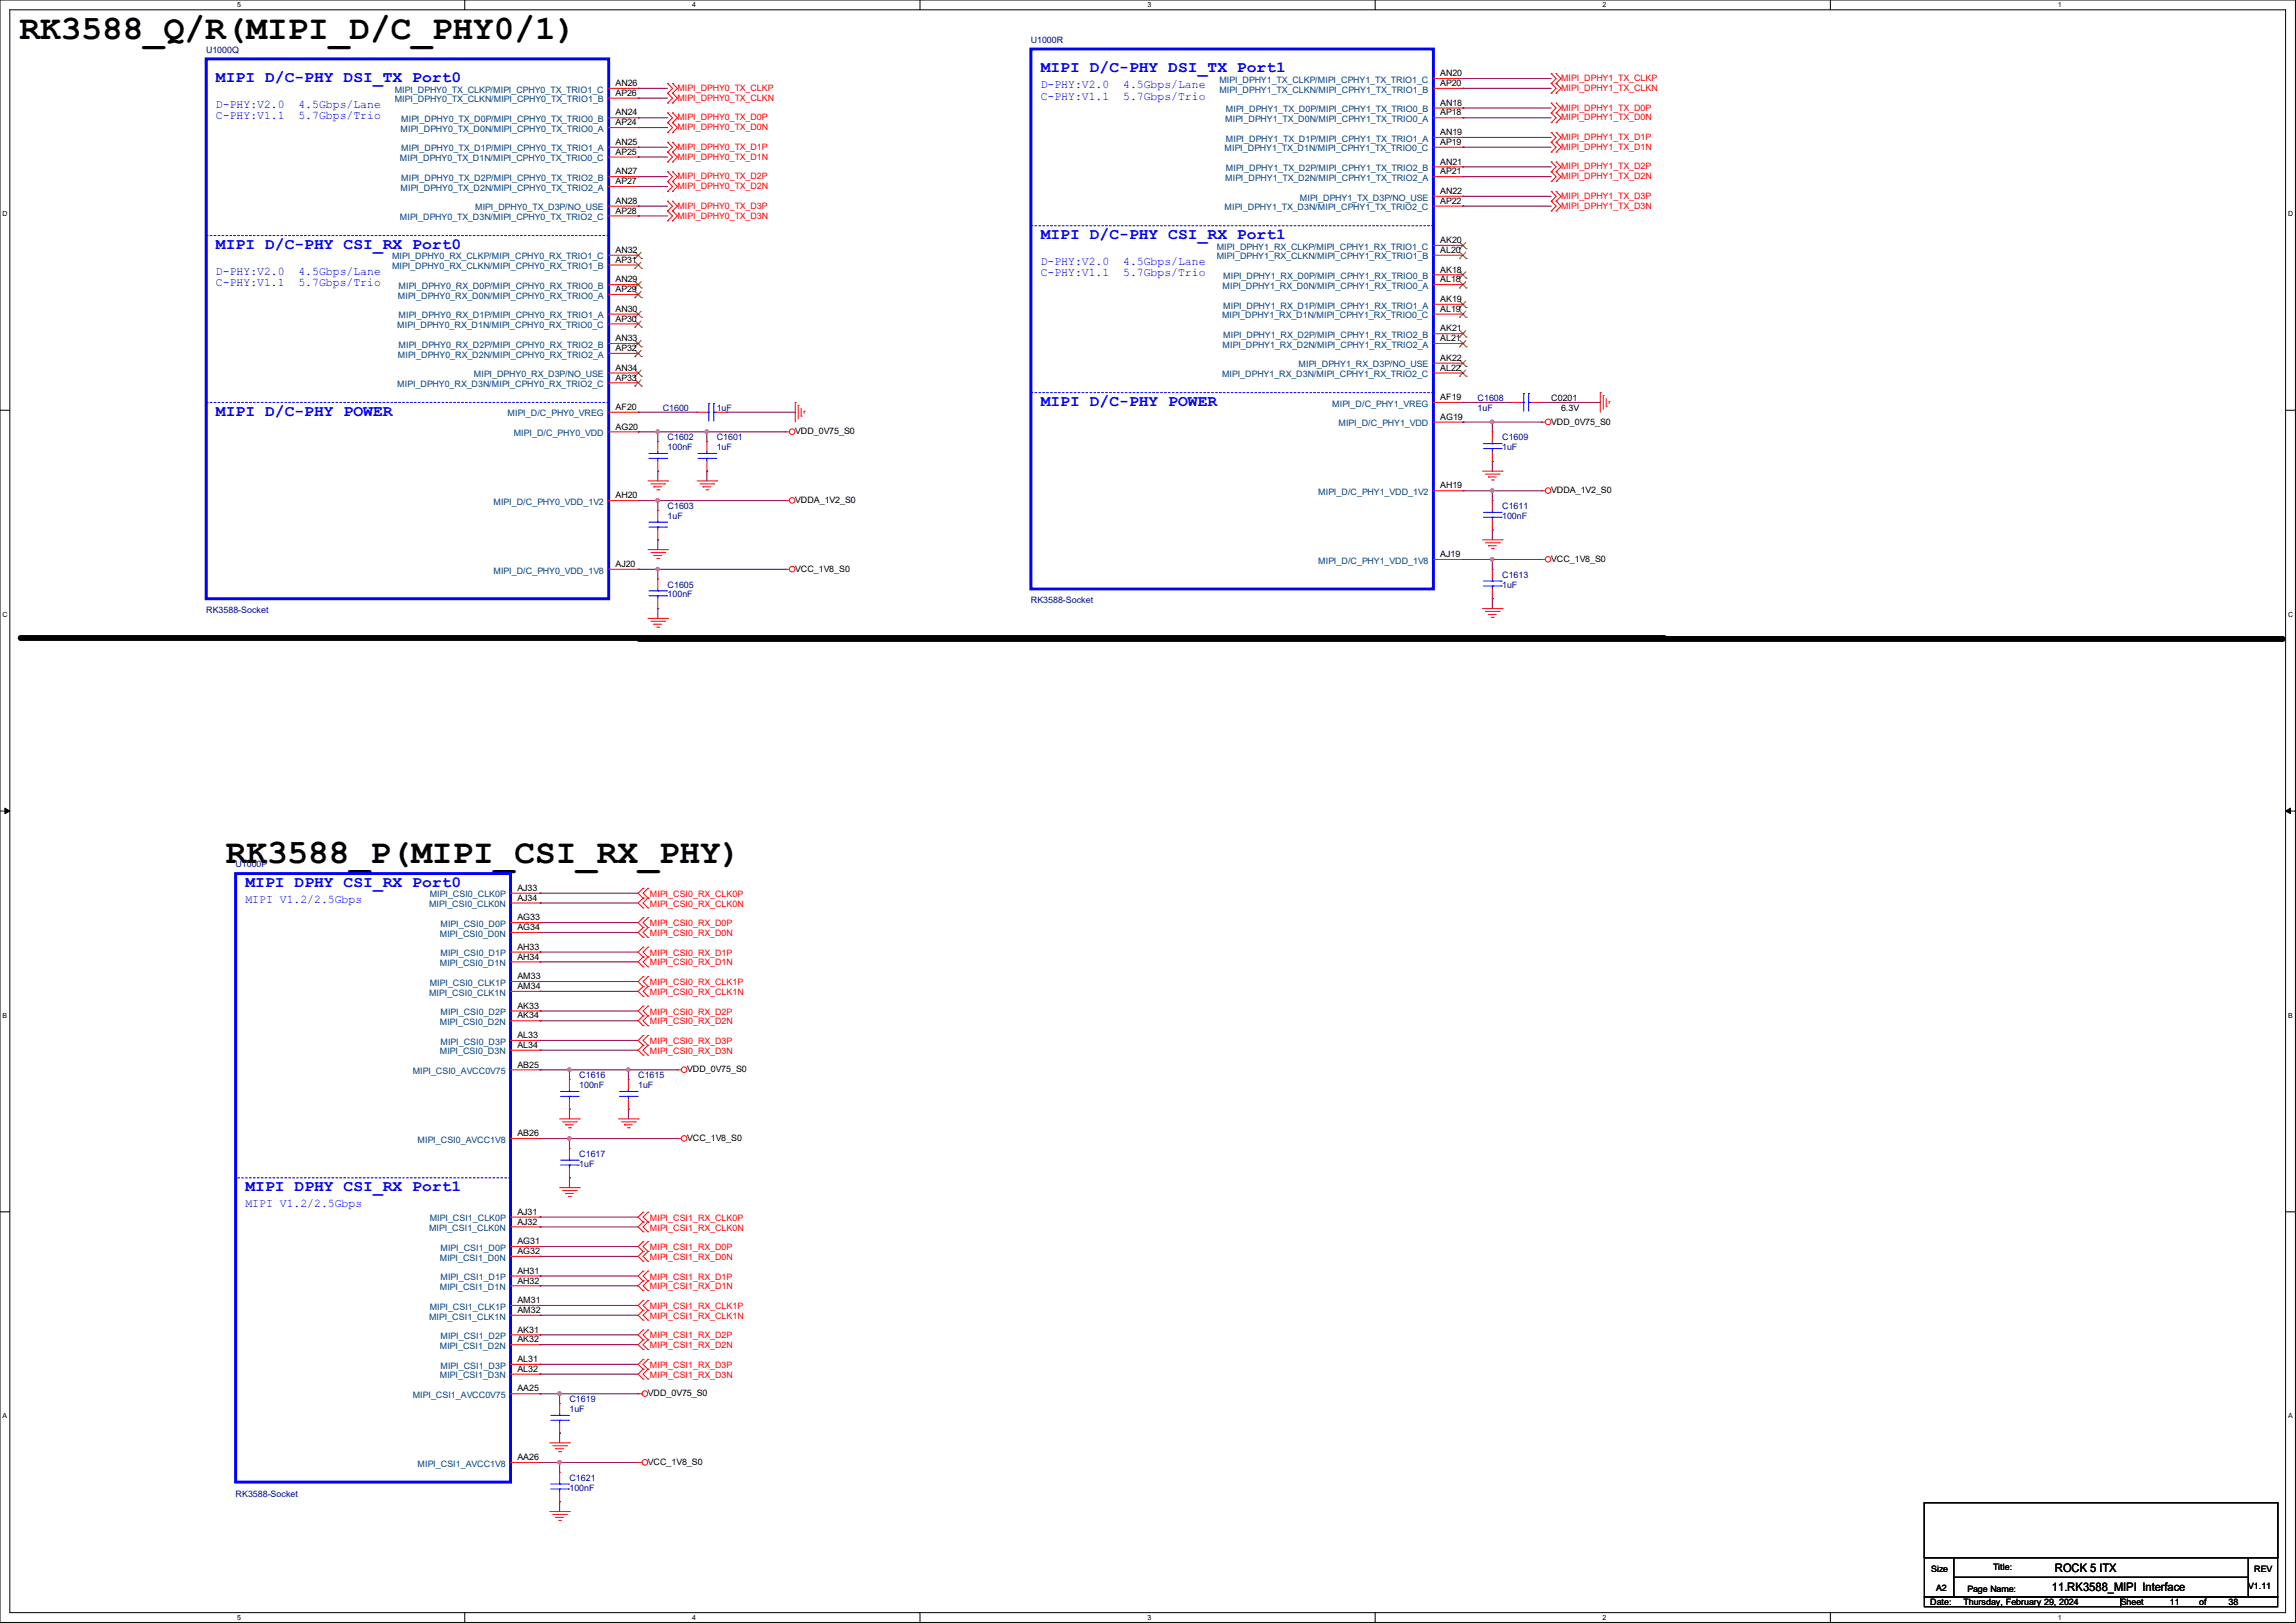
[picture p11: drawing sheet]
<svg xmlns="http://www.w3.org/2000/svg" width="297mm" height="210mm" viewBox="0 0 297 210" stroke-linecap="round" stroke-linejoin="round" font-family="sans-serif">
<defs><g id="words">
<g font-size="4.4">
<text x="2.5" y="5">RK3588_Q/R(MIPI_D/C_PHY0/1)</text>
<text x="29.2" y="111.7">RK3588_P(MIPI_CSI_RX_PHY)</text>
</g>
<g font-size="2" fill="#00f">
<text x="27.9" y="10.6">MIPI D/C-PHY DSI_TX Port0</text>
<text x="134.6" y="9.3">MIPI D/C-PHY DSI_TX Port1</text>
<text x="27.9" y="32.2">MIPI D/C-PHY CSI_RX Port0</text>
<text x="134.6" y="30.9">MIPI D/C-PHY CSI_RX Port1</text>
<text x="27.9" y="53.8">MIPI D/C-PHY POWER</text>
<text x="134.6" y="52.5">MIPI D/C-PHY POWER</text>
<text x="31.7" y="114.7">MIPI DPHY CSI_RX Port0</text>
<text x="31.7" y="154.1">MIPI DPHY CSI_RX Port1</text>
</g>
<g font-size="1.5" fill="#00f">
<text x="134.6" y="11.4">D-PHY:V2.0</text>
<text x="145.3" y="11.4">4.5Gbps/Lane</text>
<text x="27.9" y="13.9">D-PHY:V2.0</text>
<text x="27.9" y="15.5">C-PHY:V1.1</text>
<text x="38.6" y="13.9">4.5Gbps/Lane</text>
<text x="38.6" y="15.5">5.7Gbps/Trio</text>
<text x="134.6" y="12.9">C-PHY:V1.1</text>
<text x="145.3" y="12.9">5.7Gbps/Trio</text>
<text x="27.9" y="35.5">D-PHY:V2.0</text>
<text x="38.6" y="35.5">4.5Gbps/Lane</text>
<text x="134.6" y="34.2">D-PHY:V2.0</text>
<text x="134.6" y="35.8">C-PHY:V1.1</text>
<text x="145.3" y="34.2">4.5Gbps/Lane</text>
<text x="145.3" y="35.8">5.7Gbps/Trio</text>
<text x="27.9" y="37">C-PHY:V1.1</text>
<text x="38.6" y="37">5.7Gbps/Trio</text>
<text x="31.7" y="116.8">MIPI V1.2/2.5Gbps</text>
<text x="31.7" y="156.2">MIPI V1.2/2.5Gbps</text>
</g>
<g font-size="1.5">
<text x="265.8" y="203.5">ROCK 5 ITX</text>
<text x="265.4" y="205.9">11.RK3588_MIPI IIInterface</text>
<text x="265.4" y="205.9">11.RK3588_MIPI</text>
<text x="277.5" y="205.9">nterface</text>
</g>
<g font-size="1.1" fill="#000080">
<text x="133.3" y="5.5">U1000R</text>
<text x="26.7" y="6.8">U1000Q</text>
<text x="85.7" y="53.2">C1600</text>
<text x="92.7" y="53.2">1uF</text>
<text x="191.1" y="51.9">C1608</text>
<text x="191.1" y="53.2">1uF</text>
<text x="86.4" y="57">C1602</text>
<text x="86.4" y="58.3">100nF</text>
<text x="92.7" y="57">C1601</text>
<text x="92.7" y="58.3">1uF</text>
<text x="194.3" y="57">C1609</text>
<text x="194.3" y="58.3">1uF</text>
<text x="86.4" y="65.9">C1603</text>
<text x="194.3" y="65.9">C1611</text>
<text x="86.4" y="67.1">1uF</text>
<text x="194.3" y="67.1">100nF</text>
<text x="86.4" y="76">C1605</text>
<text x="86.4" y="77.3">100nF</text>
<text x="194.3" y="74.8">C1613</text>
<text x="194.3" y="76">1uF</text>
<text x="26.7" y="79.3">RK3588-Socket</text>
<text x="133.3" y="78.1">RK3588-Socket</text>
<text x="30.5" y="112.2">U1000P</text>
<text x="74.9" y="139.5">C1616</text>
<text x="74.9" y="140.8">100nF</text>
<text x="82.5" y="139.5">C1615</text>
<text x="82.5" y="140.8">1uF</text>
<text x="74.9" y="149.7">C1617</text>
<text x="74.9" y="151">1uF</text>
<text x="73.7" y="181.4">C1619</text>
<text x="73.7" y="182.7">1uF</text>
<text x="73.7" y="191.6">C1621</text>
<text x="30.5" y="193.6">RK3588-Socket</text>
<text x="73.7" y="192.9">100nF</text>
</g>
<g font-size="1.1" fill="#004080">
<text x="51.1" y="12">MIPI_DPHY0_TX_CLKP/MIPI_CPHY0_TX_TRIO1_C</text>
<text x="157.7" y="10.7">MIPI_DPHY1_TX_CLKP/MIPI_CPHY1_TX_TRIO1_C</text>
<text x="157.7" y="12">MIPI_DPHY1_TX_CLKN/MIPI_CPHY1_TX_TRIO1_B</text>
<text x="51.1" y="13.3">MIPI_DPHY0_TX_CLKN/MIPI_CPHY0_TX_TRIO1_B</text>
<text x="51.8" y="17.1">MIPI_DPHY0_TX_D0N/MIPI_CPHY0_TX_TRIO0_A</text>
<text x="51.9" y="15.8">MIPI_DPHY0_TX_D0P/MIPI_CPHY0_TX_TRIO0_B</text>
<text x="158.5" y="15.8">MIPI_DPHY1_TX_D0N/MIPI_CPHY1_TX_TRIO0_A</text>
<text x="158.6" y="14.5">MIPI_DPHY1_TX_D0P/MIPI_CPHY1_TX_TRIO0_B</text>
<text x="51.7" y="20.9">MIPI_DPHY0_TX_D1N/MIPI_CPHY0_TX_TRIO0_C</text>
<text x="51.9" y="19.6">MIPI_DPHY0_TX_D1P/MIPI_CPHY0_TX_TRIO1_A</text>
<text x="51.9" y="23.4">MIPI_DPHY0_TX_D2P/MIPI_CPHY0_TX_TRIO2_B</text>
<text x="158.4" y="19.6">MIPI_DPHY1_TX_D1N/MIPI_CPHY1_TX_TRIO0_C</text>
<text x="158.5" y="23.4">MIPI_DPHY1_TX_D2N/MIPI_CPHY1_TX_TRIO2_A</text>
<text x="158.6" y="18.3">MIPI_DPHY1_TX_D1P/MIPI_CPHY1_TX_TRIO1_A</text>
<text x="158.6" y="22.1">MIPI_DPHY1_TX_D2P/MIPI_CPHY1_TX_TRIO2_B</text>
<text x="51.7" y="28.5">MIPI_DPHY0_TX_D3N/MIPI_CPHY0_TX_TRIO2_C</text>
<text x="51.8" y="24.7">MIPI_DPHY0_TX_D2N/MIPI_CPHY0_TX_TRIO2_A</text>
<text x="61.5" y="27.2">MIPI_DPHY0_TX_D3P/NO_USE</text>
<text x="158.4" y="27.2">MIPI_DPHY1_TX_D3N/MIPI_CPHY1_TX_TRIO2_C</text>
<text x="168.1" y="26">MIPI_DPHY1_TX_D3P/NO_USE</text>
<text x="50.7" y="33.6">MIPI_DPHY0_RX_CLKP/MIPI_CPHY0_RX_TRIO1_C</text>
<text x="50.7" y="34.8">MIPI_DPHY0_RX_CLKN/MIPI_CPHY0_RX_TRIO1_B</text>
<text x="157.4" y="32.3">MIPI_DPHY1_RX_CLKP/MIPI_CPHY1_RX_TRIO1_C</text>
<text x="157.4" y="33.6">MIPI_DPHY1_RX_CLKN/MIPI_CPHY1_RX_TRIO1_B</text>
<text x="51.5" y="38.7">MIPI_DPHY0_RX_D0N/MIPI_CPHY0_RX_TRIO0_A</text>
<text x="51.6" y="37.4">MIPI_DPHY0_RX_D0P/MIPI_CPHY0_RX_TRIO0_B</text>
<text x="51.6" y="41.2">MIPI_DPHY0_RX_D1P/MIPI_CPHY0_RX_TRIO1_A</text>
<text x="158.1" y="41.2">MIPI_DPHY1_RX_D1N/MIPI_CPHY1_RX_TRIO0_C</text>
<text x="158.2" y="37.4">MIPI_DPHY1_RX_D0N/MIPI_CPHY1_RX_TRIO0_A</text>
<text x="158.2" y="36.1">MIPI_DPHY1_RX_D0P/MIPI_CPHY1_RX_TRIO0_B</text>
<text x="158.2" y="39.9">MIPI_DPHY1_RX_D1P/MIPI_CPHY1_RX_TRIO1_A</text>
<text x="51.4" y="42.5">MIPI_DPHY0_RX_D1N/MIPI_CPHY0_RX_TRIO0_C</text>
<text x="51.5" y="46.3">MIPI_DPHY0_RX_D2N/MIPI_CPHY0_RX_TRIO2_A</text>
<text x="51.6" y="45">MIPI_DPHY0_RX_D2P/MIPI_CPHY0_RX_TRIO2_B</text>
<text x="158.2" y="45">MIPI_DPHY1_RX_D2N/MIPI_CPHY1_RX_TRIO2_A</text>
<text x="158.2" y="43.7">MIPI_DPHY1_RX_D2P/MIPI_CPHY1_RX_TRIO2_B</text>
<text x="168" y="47.5">MIPI_DPHY1_RX_D3P/NO_USE</text>
<text x="51.4" y="50.1">MIPI_DPHY0_RX_D3N/MIPI_CPHY0_RX_TRIO2_C</text>
<text x="61.3" y="48.8">MIPI_DPHY0_RX_D3P/NO_USE</text>
<text x="65.7" y="53.9">MIPI_D/C_PHY0_VREG</text>
<text x="158.1" y="48.8">MIPI_DPHY1_RX_D3N/MIPI_CPHY1_RX_TRIO2_C</text>
<text x="172.3" y="52.6">MIPI_D/C_PHY1_VREG</text>
<text x="66.5" y="56.4">MIPI_D/C_PHY0_VDD</text>
<text x="173.1" y="55.2">MIPI_D/C_PHY1_VDD</text>
<text x="63.8" y="65.3">MIPI_D/C_PHY0_VDD_1V2</text>
<text x="170.5" y="64.1">MIPI_D/C_PHY1_VDD_1V2</text>
<text x="63.8" y="74.2">MIPI_D/C_PHY0_VDD_1V8</text>
<text x="170.5" y="72.9">MIPI_D/C_PHY1_VDD_1V8</text>
<text x="55.5" y="117.4">MIPI_CSI0_CLK0N</text>
<text x="55.6" y="116.1">MIPI_CSI0_CLK0P</text>
<text x="57" y="119.9">MIPI_CSI0_D0P</text>
<text x="56.9" y="121.2">MIPI_CSI0_D0N</text>
<text x="56.9" y="125">MIPI_CSI0_D1N</text>
<text x="57" y="123.7">MIPI_CSI0_D1P</text>
<text x="55.5" y="128.8">MIPI_CSI0_CLK1N</text>
<text x="55.6" y="127.6">MIPI_CSI0_CLK1P</text>
<text x="57" y="131.4">MIPI_CSI0_D2P</text>
<text x="56.9" y="132.6">MIPI_CSI0_D2N</text>
<text x="56.9" y="136.4">MIPI_CSI0_D3N</text>
<text x="57" y="135.2">MIPI_CSI0_D3P</text>
<text x="53.4" y="139">MIPI_CSI0_AVCC0V75</text>
<text x="54" y="147.9">MIPI_CSI0_AVCC1V8</text>
<text x="55.5" y="159.3">MIPI_CSI1_CLK0N</text>
<text x="55.6" y="158">MIPI_CSI1_CLK0P</text>
<text x="57" y="161.8">MIPI_CSI1_D0P</text>
<text x="56.9" y="163.1">MIPI_CSI1_D0N</text>
<text x="56.9" y="166.9">MIPI_CSI1_D1N</text>
<text x="57" y="165.7">MIPI_CSI1_D1P</text>
<text x="55.5" y="170.7">MIPI_CSI1_CLK1N</text>
<text x="55.6" y="169.5">MIPI_CSI1_CLK1P</text>
<text x="57" y="173.3">MIPI_CSI1_D2P</text>
<text x="56.9" y="174.5">MIPI_CSI1_D2N</text>
<text x="56.9" y="178.4">MIPI_CSI1_D3N</text>
<text x="57" y="177.1">MIPI_CSI1_D3P</text>
<text x="53.4" y="180.9">MIPI_CSI1_AVCC0V75</text>
<text x="54" y="189.8">MIPI_CSI1_AVCC1V8</text>
</g>
<g font-size="1.1">
<text x="79.6" y="11.1">AN26</text>
<text x="186.3" y="9.9">AN20</text>
<text x="186.3" y="11.1">AP20</text>
<text x="79.6" y="14.9">AN24</text>
<text x="79.6" y="16.2">AP24</text>
<text x="79.6" y="12.4">AP26</text>
<text x="186.3" y="13.7">AN18</text>
<text x="186.3" y="17.5">AN19</text>
<text x="186.3" y="14.9">AP18</text>
<text x="79.6" y="18.8">AN25</text>
<text x="79.6" y="22.6">AN27</text>
<text x="79.6" y="20">AP25</text>
<text x="79.6" y="23.8">AP27</text>
<text x="186.3" y="21.3">AN21</text>
<text x="186.3" y="18.8">AP19</text>
<text x="186.3" y="22.6">AP21</text>
<text x="79.6" y="26.4">AN28</text>
<text x="79.6" y="27.6">AP28</text>
<text x="186.3" y="25.1">AN22</text>
<text x="186.3" y="26.4">AP22</text>
<text x="79.6" y="32.7">AN32</text>
<text x="79.6" y="34">AP31</text>
<text x="186.3" y="35.3">AK18</text>
<text x="186.3" y="31.5">AK20</text>
<text x="186.3" y="32.7">AL20</text>
<text x="79.6" y="36.5">AN29</text>
<text x="79.6" y="40.3">AN30</text>
<text x="79.6" y="37.8">AP29</text>
<text x="79.6" y="41.6">AP30</text>
<text x="186.3" y="39.1">AK19</text>
<text x="186.3" y="36.5">AL18</text>
<text x="186.3" y="40.3">AL19</text>
<text x="79.6" y="44.2">AN33</text>
<text x="79.6" y="48">AN34</text>
<text x="79.6" y="45.4">AP32</text>
<text x="186.3" y="42.9">AK21</text>
<text x="186.3" y="46.7">AK22</text>
<text x="186.3" y="44.2">AL21</text>
<text x="186.3" y="48">AL22</text>
<text x="79.6" y="53">AF20</text>
<text x="79.6" y="49.2">AP33</text>
<text x="186.3" y="51.8">AF19</text>
<text x="200.7" y="51.9">C0201</text>
<text x="201.9" y="53.2">6.3V</text>
<text x="79.6" y="55.6">AG20</text>
<text x="102.9" y="56.2">VDD_0V75_S0</text>
<text x="186.3" y="54.3">AG19</text>
<text x="200.7" y="54.9">VDD_0V75_S0</text>
<text x="79.6" y="64.5">AH20</text>
<text x="102.9" y="65.1">VDDA_1V2_S0</text>
<text x="186.3" y="63.2">AH19</text>
<text x="200.7" y="63.8">VDDA_1V2_S0</text>
<text x="79.6" y="73.4">AJ20</text>
<text x="102.9" y="74">VCC_1V8_S0</text>
<text x="186.3" y="72.1">AJ19</text>
<text x="200.7" y="72.7">VCC_1V8_S0</text>
<text x="66.9" y="119.1">AG33</text>
<text x="66.9" y="115.3">AJ33</text>
<text x="66.9" y="116.5">AJ34</text>
<text x="66.9" y="120.4">AG34</text>
<text x="66.9" y="122.9">AH33</text>
<text x="66.9" y="124.2">AH34</text>
<text x="66.9" y="130.5">AK33</text>
<text x="66.9" y="131.8">AK34</text>
<text x="66.9" y="126.7">AM33</text>
<text x="66.9" y="128">AM34</text>
<text x="66.9" y="134.3">AL33</text>
<text x="66.9" y="135.6">AL34</text>
<text x="66.9" y="138.1">AB25</text>
<text x="88.9" y="138.8">VDD_0V75_S0</text>
<text x="66.9" y="147">AB26</text>
<text x="88.9" y="147.7">VCC_1V8_S0</text>
<text x="66.9" y="161">AG31</text>
<text x="66.9" y="157.2">AJ31</text>
<text x="66.9" y="158.5">AJ32</text>
<text x="66.9" y="162.3">AG32</text>
<text x="66.9" y="164.8">AH31</text>
<text x="66.9" y="166.1">AH32</text>
<text x="66.9" y="172.4">AK31</text>
<text x="66.9" y="173.7">AK32</text>
<text x="66.9" y="168.6">AM31</text>
<text x="66.9" y="169.9">AM32</text>
<text x="66.9" y="176.2">AL31</text>
<text x="66.9" y="177.5">AL32</text>
<text x="66.9" y="180">AA25</text>
<text x="83.8" y="180.7">VDD_0V75_S0</text>
<text x="66.9" y="188.9">AA26</text>
<text x="83.8" y="189.6">VCC_1V8_S0</text>
<text x="249.8" y="203.4">Size</text>
<text x="257.8" y="203.2">Title:</text>
<text x="291.6" y="203.4">REV</text>
<text x="249.7" y="207.7">Date:</text>
<text x="250.4" y="205.8">A2</text>
<text x="254" y="207.7">Thursday, February 29, 2024</text>
<text x="254.5" y="206">Page Name:</text>
<text x="274.3" y="207.7">Sheet</text>
<text x="280.7" y="207.7">11</text>
<text x="284.5" y="207.7">of</text>
<text x="288.3" y="207.7">38</text>
<text x="290.8" y="205.6">V1.11</text>
</g>
<g font-size="1.1" fill="#f00">
<text x="87.6" y="11.8">MIPI_DPHY0_TX_CLKP</text>
<text x="201.9" y="11.8">MIPI_DPHY1_TX_CLKN</text>
<text x="201.9" y="10.5">MIPI_DPHY1_TX_CLKP</text>
<text x="87.6" y="13">MIPI_DPHY0_TX_CLKN</text>
<text x="87.6" y="15.6">MIPI_DPHY0_TX_D0P</text>
<text x="87.6" y="16.8">MIPI_DPHY0_TX_D0N</text>
<text x="201.9" y="15.6">MIPI_DPHY1_TX_D0N</text>
<text x="201.9" y="14.3">MIPI_DPHY1_TX_D0P</text>
<text x="87.6" y="19.4">MIPI_DPHY0_TX_D1P</text>
<text x="87.6" y="20.7">MIPI_DPHY0_TX_D1N</text>
<text x="87.6" y="23.2">MIPI_DPHY0_TX_D2P</text>
<text x="201.9" y="19.4">MIPI_DPHY1_TX_D1N</text>
<text x="201.9" y="18.1">MIPI_DPHY1_TX_D1P</text>
<text x="201.9" y="23.2">MIPI_DPHY1_TX_D2N</text>
<text x="201.9" y="21.9">MIPI_DPHY1_TX_D2P</text>
<text x="87.6" y="24.5">MIPI_DPHY0_TX_D2N</text>
<text x="87.6" y="27">MIPI_DPHY0_TX_D3P</text>
<text x="87.6" y="28.3">MIPI_DPHY0_TX_D3N</text>
<text x="201.9" y="27">MIPI_DPHY1_TX_D3N</text>
<text x="201.9" y="25.7">MIPI_DPHY1_TX_D3P</text>
<text x="84.1" y="116">MIPI_CSI0_RX_CLK0P</text>
<text x="84.1" y="117.3">MIPI_CSI0_RX_CLK0N</text>
<text x="84.1" y="119.8">MIPI_CSI0_RX_D0P</text>
<text x="84.1" y="121.1">MIPI_CSI0_RX_D0N</text>
<text x="84.1" y="123.7">MIPI_CSI0_RX_D1P</text>
<text x="84.1" y="124.9">MIPI_CSI0_RX_D1N</text>
<text x="84.1" y="131.3">MIPI_CSI0_RX_D2P</text>
<text x="84.1" y="127.5">MIPI_CSI0_RX_CLK1P</text>
<text x="84.1" y="128.7">MIPI_CSI0_RX_CLK1N</text>
<text x="84.1" y="132.5">MIPI_CSI0_RX_D2N</text>
<text x="84.1" y="135.1">MIPI_CSI0_RX_D3P</text>
<text x="84.1" y="136.4">MIPI_CSI0_RX_D3N</text>
<text x="84.1" y="157.9">MIPI_CSI1_RX_CLK0P</text>
<text x="84.1" y="159.2">MIPI_CSI1_RX_CLK0N</text>
<text x="84.1" y="161.8">MIPI_CSI1_RX_D0P</text>
<text x="84.1" y="163">MIPI_CSI1_RX_D0N</text>
<text x="84.1" y="165.6">MIPI_CSI1_RX_D1P</text>
<text x="84.1" y="166.8">MIPI_CSI1_RX_D1N</text>
<text x="84.1" y="173.2">MIPI_CSI1_RX_D2P</text>
<text x="84.1" y="169.4">MIPI_CSI1_RX_CLK1P</text>
<text x="84.1" y="170.6">MIPI_CSI1_RX_CLK1N</text>
<text x="84.1" y="174.5">MIPI_CSI1_RX_D2N</text>
<text x="84.1" y="177">MIPI_CSI1_RX_D3P</text>
<text x="84.1" y="178.3">MIPI_CSI1_RX_D3N</text>
</g>
<g font-size=".9">
<text x="30.7" y=".9">5</text>
<text x="89.5" y=".9">4</text>
<text x="148.4" y=".9">3</text>
<text x="207.3" y=".9">2</text>
<text x="266.2" y=".9">1</text>
<text x=".3" y="28">D</text>
<text x="296" y="28">D</text>
<text x=".3" y="79.8">C</text>
<text x="296" y="79.8">C</text>
<text x=".3" y="131.7">B</text>
<text x="296" y="131.7">B</text>
<text x=".3" y="183.5">A</text>
<text x="296" y="183.5">A</text>
<text x="30.7" y="209.6">5</text>
<text x="89.5" y="209.6">4</text>
<text x="148.4" y="209.6">3</text>
<text x="207.3" y="209.6">2</text>
<text x="266.2" y="209.6">1</text>
</g>
</g></defs>
<g fill="none" stroke="#000" stroke-width=".13">
<path d="M0 0h296.9v209.9h-296.9zM1.3 1.3h294.4v207.4h-294.4zM60.1 0v1.3M119 0v1.3M177.9 0v1.3M236.8 0v1.3M0 53.1h1.3M295.7 53.1h1.2M0 104.9h1.3M.6 104.6l.7 .3-.7 .4zM295.7 104.9l.6-.3v.7zM295.7 104.9h1.2"/>
<path d="M0 156.8h1.3M295.7 156.8h1.2M248.9 194.4h45.7v7.1h-45.7zM60.1 208.7v1.2M119 208.7v1.2M177.9 208.7v1.2M236.8 208.7v1.2M248.9 201.5h3.8v5.1h-3.8zM248.9 206.6h25.4v1.3h-25.4zM252.7 201.5h38.1v2.6h-38.1zM252.7 204.1h38.1v2.5h-38.1zM274.3 206.6h20.3v1.3h-20.3z"/>
<path d="M290.8 201.5h3.8v5.1h-3.8z"/>
</g>
<path d="M.6 104.6l.7 .3-.7 .4zM295.7 104.9l.6-.3v.7z" fill="#000"/>
<path d="M2.7 82.5h212.4M82.7 82.7h212.4" fill="none" stroke="#000" stroke-width=".76"/>
<g fill="#000">
<circle cx="215.1" cy="82.6" r=".38"/>
<circle cx="295.1" cy="82.7" r=".38"/>
</g>
<g fill="none" stroke="#f00" stroke-width=".13">
<path d="M78.7 15.2h3.8M78.7 19.1h3.8M78.7 11.4h3.8M78.7 16.5h3.8M78.7 12.7h3.8M82.5 15.2h.1M82.5 19.1h.1M82.5 11.4h.1M82.5 16.5h.1M82.5 12.7h.1M86.4 12.1h.1M86.4 10.8h.1"/>
<path d="M86.4 13.3h.1M86.4 15.9h.1M86.4 14.6h.1M86.4 17.1h.1M86.4 19.7h.1M86.4 18.4h.1M86.4 10.8l.6 .6-.6 .7M86.4 12.1l.6 .6-.6 .6M86.4 14.6l.6 .6-.6 .7M86.4 15.9l.6 .6-.6 .6M86.4 18.4l.6 .7-.6 .6M86.4 19.7l.6 .6-.6 .7"/>
<path d="M87 12.1h.1M87 10.8h.1M87 13.3h.1M87 15.9h.1M87 14.6h.1M87 17.1h.1M87 19.7h.1M87 18.4h.1M87 10.8l.6 .6-.6 .7M87 12.1l.6 .6-.6 .6M87 14.6l.6 .6-.6 .7M87 15.9l.6 .6-.6 .6"/>
<path d="M87 18.4l.6 .7-.6 .6M87 19.7l.6 .6-.6 .7M185.4 14h3.8M185.4 17.8h3.8M185.4 10.2h3.8M185.4 15.2h3.8M185.4 19.1h3.8M185.4 11.4h3.8M189.2 14h.1M189.2 17.8h.1M189.2 10.2h.1M189.2 15.2h.1"/>
<path d="M189.2 19.1h.1M189.2 11.4h.1M200.7 15.9h.1M200.7 14.6h.1M200.7 13.3h.1M200.7 19.7h.1M200.7 18.4h.1M200.7 17.1h.1M200.7 12.1h.1M200.7 10.8h.1M200.7 9.5h.1M200.7 14.6l.6 .6-.6 .7"/>
<path d="M200.7 13.3l.6 .7-.6 .6M200.7 18.4l.6 .7-.6 .6M200.7 17.1l.6 .7-.6 .6M200.7 10.8l.6 .6-.6 .7M200.7 9.5l.6 .7-.6 .6M201.3 15.9h.1M201.3 14.6h.1M201.3 13.3h.1M201.3 19.7h.1M201.3 18.4h.1M201.3 17.1h.1M201.3 12.1h.1"/>
<path d="M201.3 10.8h.1M201.3 9.5h.1M201.3 14.6l.6 .6-.6 .7M201.3 13.3l.6 .7-.6 .6M201.3 18.4l.6 .7-.6 .6M201.3 17.1l.6 .7-.6 .6M201.3 10.8l.6 .6-.6 .7M201.3 9.5l.6 .7-.6 .6M78.7 36.8h3.8M78.7 33h3.8M78.7 22.9h3.8M78.7 26.7h3.8"/>
<path d="M78.7 20.3h3.8M78.7 24.1h3.8M78.7 27.9h3.8M78.7 38.1h3.8M78.7 34.3h3.8M82.5 22.9h.1M82.5 26.7h.1M82.5 36.8h.1M82.5 33h.1M82.5 20.3h.1M82.5 24.1h.1M82.5 27.9h.1"/>
<path d="M82.5 38.1h.1M82.5 34.3h.1M86.4 21h.1M86.4 23.5h.1M86.4 22.2h.1M86.4 24.8h.1M86.4 27.3h.1M86.4 26h.1M86.4 28.6h.1M86.4 22.2l.6 .7-.6 .6M86.4 23.5l.6 .6-.6 .7M86.4 26l.6 .7-.6 .6"/>
<path d="M86.4 27.3l.6 .6-.6 .7M87 21h.1M87 23.5h.1M87 22.2h.1M87 24.8h.1M87 27.3h.1M87 26h.1M87 28.6h.1M87 22.2l.6 .7-.6 .6M87 23.5l.6 .6-.6 .7M87 26l.6 .7-.6 .6M87 27.3l.6 .6-.6 .7"/>
<path d="M185.4 35.6h3.8M185.4 39.4h3.8M185.4 31.8h3.8M185.4 36.8h3.8M185.4 33h3.8M185.4 21.6h3.8M185.4 25.4h3.8M185.4 22.9h3.8M185.4 26.7h3.8M189.2 35.6h.1M189.2 39.4h.1M189.2 31.8h.1"/>
<path d="M189.2 36.8h.1M189.2 33h.1M189.2 21.6h.1M189.2 25.4h.1M189.2 22.9h.1M189.2 26.7h.1M200.7 23.5h.1M200.7 22.2h.1M200.7 21h.1M200.7 27.3h.1M200.7 26h.1M200.7 24.8h.1"/>
<path d="M200.7 22.2l.6 .7-.6 .6M200.7 21l.6 .6-.6 .6M200.7 26l.6 .7-.6 .6M200.7 24.8l.6 .6-.6 .6M201.3 23.5h.1M201.3 22.2h.1M201.3 21h.1M201.3 27.3h.1M201.3 26h.1M201.3 24.8h.1M201.3 22.2l.6 .7-.6 .6M201.3 21l.6 .6-.6 .6"/>
<path d="M201.3 26l.6 .7-.6 .6M201.3 24.8l.6 .6-.6 .6M78.7 55.9h3.8M78.7 40.6h3.8M78.7 44.4h3.8M78.7 48.3h3.8M78.7 53.3h3.8M78.7 41.9h3.8M78.7 45.7h3.8M78.7 49.5h3.8M82.5 53.3h.1M82.5 55.9h.1"/>
<path d="M82.5 40.6h.1M82.5 44.4h.1M82.5 48.3h.1M82.5 41.9h.1M82.5 45.7h.1M82.5 49.5h.1M85.1 57.2h.1M85.1 57.2v1.2M85.1 59.7v1.3M90.2 53.3h.1M90.2 53.3h1.2M91.4 57.2h.1"/>
<path d="M91.4 57.2v1.2M91.4 59.7v1.3M92.7 53.3h1.3M94 53.3h.1M101.6 55.9h.1M101.6 55.9h.5M102.9 52.1h.1M102.9 52.1v2.5M103.3 52.5h.1M103.3 52.5v1.7M103.6 53.8h.1M103.6 52.8v1"/>
<path d="M104 53.2h.1M104 53.2v.3M185.4 54.6h3.8M185.4 52.1h3.8M185.4 43.2h3.8M185.4 47h3.8M185.4 40.6h3.8M185.4 44.4h3.8M185.4 48.3h3.8M189.2 52.1h.1M189.2 54.6h.1M189.2 43.2h.1"/>
<path d="M189.2 47h.1M189.2 40.6h.1M189.2 44.4h.1M189.2 48.3h.1M193 55.9h.1M193 59.7h.1M193 55.9v1.3M193 58.4v1.3M195.6 52.1h.1M195.6 52.1h1.2M198.1 52.1h1.3M199.4 54.6h.1"/>
<path d="M199.4 52.1h.1M199.4 54.6h.5M207 50.8h.1M207 50.8v2.5M207.4 51.2h.1M207.4 51.2v1.8M207.8 52.6h.1M207.8 51.6v1M208.2 51.9h.1M208.2 51.9v.3M78.7 64.8h3.8M78.7 73.7h3.8"/>
<path d="M82.5 64.8h.1M82.5 73.7h.1M83.8 71.1h2.6M83.8 62.2h2.6M84.2 71.5h1.8M84.2 62.6h1.8M84.6 71.9h.1M84.6 63h.1M84.6 71.9h1M84.6 63h1M85 72.3h.2M85 63.4h.2"/>
<path d="M85.1 61h.1M85.1 66h.1M85.1 69.8h.1M85.1 74.9h.1M85.1 78.7h.1M85.1 66v1.3M85.1 68.6v1.2M85.1 74.9v1.3M85.1 77.5v1.2M85.2 72.3h.1M85.2 63.4h.1M86 71.5h.1"/>
<path d="M86 62.6h.1M86.4 71.1h.1M86.4 62.2h.1M90.2 62.2h2.5M90.6 62.6h1.7M90.9 63h.1M90.9 63h1M91.3 63.4h.3M91.4 61h.1M91.6 63.4h.1M92.3 62.6h.1M92.7 62.2h.1"/>
<path d="M101.6 64.8h.1M101.6 73.7h.1M101.6 64.8h.5M101.6 73.7h.5M185.4 72.4h3.8M185.4 63.5h3.8M189.2 63.5h.1M189.2 72.4h.1M191.8 61h2.5M191.8 69.8h2.5M191.8 78.7h2.5M192.2 61.3h1.7"/>
<path d="M192.2 70.2h1.7M192.2 79.1h1.7M192.5 61.7h.1M192.5 70.6h.1M192.5 79.5h.1M192.5 61.7h1M192.5 70.6h1M192.5 79.5h1M192.9 62.1h.3M192.9 71h.3M192.9 79.9h.3M193 64.8h.1"/>
<path d="M193 68.6h.1M193 73.7h.1M193 77.5h.1M193 64.8v1.2M193 67.3v1.3M193 73.7v1.2M193 76.2v1.3M193.2 62.1h.1M193.2 71h.1M193.2 79.9h.1M193.9 61.3h.1M193.9 70.2h.1"/>
<path d="M193.9 79.1h.1M194.3 61h.1M194.3 69.8h.1M194.3 78.7h.1M199.4 72.4h.1M199.4 63.5h.1M199.4 72.4h.5M199.4 63.5h.5M83.8 80h2.6M84.2 80.4h1.8M84.6 80.8h.1M84.6 80.8h1"/>
<path d="M85 81.2h.2M85.2 81.2h.1M86 80.4h.1M86.4 80h.1M66 119.4h3.8M66 115.6h3.8M66 116.8h3.8M69.8 119.4h.1M69.8 115.6h.1M69.8 116.8h.1M83.2 114.9h.1M83.2 116.2h.1"/>
<path d="M83.2 117.5h.1M83.2 118.7h.1M83.2 114.9l-.7 .7 .7 .6M83.2 116.2l-.7 .6 .7 .7M83.2 118.7l-.7 .7 .7 .6M83.8 116.2h.1M83.8 114.9h.1M83.8 117.5h.1M83.8 118.7h.1M83.8 114.9l-.6 .7 .6 .6M83.8 116.2l-.6 .6 .6 .7M83.8 118.7l-.6 .7 .6 .6"/>
<path d="M66 138.4h3.8M66 120.6h3.8M66 123.2h3.8M66 124.5h3.8M66 130.8h3.8M66 132.1h3.8M66 134.6h3.8M66 135.9h3.8M66 127h3.8M66 128.3h3.8M69.8 138.4h.1M69.8 120.6h.1"/>
<path d="M69.8 123.2h.1M69.8 124.5h.1M69.8 130.8h.1M69.8 132.1h.1M69.8 134.6h.1M69.8 135.9h.1M69.8 127h.1M69.8 128.3h.1M73.7 139.7h.1M73.7 139.7v1.3M81.3 139.7h.1M81.3 139.7v1.3"/>
<path d="M83.2 120h.1M83.2 121.3h.1M83.2 122.6h.1M83.2 123.8h.1M83.2 125.1h.1M83.2 130.2h.1M83.2 131.4h.1M83.2 132.7h.1M83.2 134h.1M83.2 135.3h.1M83.2 136.5h.1M83.2 126.4h.1"/>
<path d="M83.2 127.6h.1M83.2 128.9h.1M83.2 120l-.7 .6 .7 .7M83.2 122.6l-.7 .6 .7 .6M83.2 123.8l-.7 .7 .7 .6M83.2 130.2l-.7 .6 .7 .6M83.2 131.4l-.7 .7 .7 .6M83.2 134l-.7 .6 .7 .7M83.2 135.3l-.7 .6 .7 .6M83.2 126.4l-.7 .6 .7 .6M83.2 127.6l-.7 .7 .7 .6M83.8 120h.1"/>
<path d="M83.8 121.3h.1M83.8 123.8h.1M83.8 122.6h.1M83.8 125.1h.1M83.8 131.4h.1M83.8 130.2h.1M83.8 132.7h.1M83.8 135.3h.1M83.8 134h.1M83.8 136.5h.1M83.8 127.6h.1M83.8 126.4h.1"/>
<path d="M83.8 128.9h.1M83.8 120l-.6 .6 .6 .7M83.8 122.6l-.6 .6 .6 .6M83.8 123.8l-.6 .7 .6 .6M83.8 130.2l-.6 .6 .6 .6M83.8 131.4l-.6 .7 .6 .6M83.8 134l-.6 .6 .6 .7M83.8 135.3l-.6 .6 .6 .6M83.8 126.4l-.6 .6 .6 .6M83.8 127.6l-.6 .7 .6 .6M87.6 138.4h.1M87.6 138.4h.5"/>
<path d="M66 147.3h3.8M66 157.5h3.8M66 158.8h3.8M69.8 147.3h.1M69.8 157.5h.1M69.8 158.8h.1M72.4 153.7h2.5M72.4 144.8h2.5M72.8 154.1h1.7M72.8 145.2h1.7M73.2 154.4h.1M73.2 145.5h.1"/>
<path d="M73.2 154.4h1M73.2 145.5h1M73.5 154.8h.3M73.5 145.9h.3M73.7 143.5h.1M73.7 148.6h.1M73.7 152.4h.1M73.7 142.2v1.3M73.7 148.6v1.3M73.7 151.1v1.3M73.8 154.8h.1M73.8 145.9h.1"/>
<path d="M74.5 154.1h.1M74.5 145.2h.1M74.9 153.7h.1M74.9 144.8h.1M80 144.8h2.5M80.4 145.2h1.8M80.8 145.5h.1M80.8 145.5h1M81.2 145.9h.2M81.3 143.5h.1M81.3 142.2v1.3M81.4 145.9h.1"/>
<path d="M82.2 145.2h.1M82.5 144.8h.1M83.2 156.8h.1M83.2 158.1h.1M83.2 159.4h.1M83.2 156.8l-.7 .7 .7 .6M83.2 158.1l-.7 .7 .7 .6M83.8 158.1h.1M83.8 156.8h.1M83.8 159.4h.1M83.8 156.8l-.6 .7 .6 .6M83.8 158.1l-.6 .7 .6 .6"/>
<path d="M87.6 147.3h.1M87.6 147.3h.5M66 161.3h3.8M66 162.6h3.8M66 165.1h3.8M66 166.4h3.8M66 172.7h3.8M66 174h3.8M66 176.5h3.8M66 177.8h3.8M66 168.9h3.8M66 170.2h3.8"/>
<path d="M69.8 161.3h.1M69.8 162.6h.1M69.8 165.1h.1M69.8 166.4h.1M69.8 172.7h.1M69.8 174h.1M69.8 176.5h.1M69.8 177.8h.1M69.8 168.9h.1M69.8 170.2h.1M83.2 160.7h.1M83.2 161.9h.1"/>
<path d="M83.2 163.2h.1M83.2 164.5h.1M83.2 165.7h.1M83.2 167h.1M83.2 172.1h.1M83.2 173.4h.1M83.2 174.6h.1M83.2 175.9h.1M83.2 177.2h.1M83.2 178.4h.1M83.2 168.3h.1M83.2 169.5h.1"/>
<path d="M83.2 170.8h.1M83.2 160.7l-.7 .6 .7 .6M83.2 161.9l-.7 .7 .7 .6M83.2 164.5l-.7 .6 .7 .6M83.2 165.7l-.7 .7 .7 .6M83.2 172.1l-.7 .6 .7 .7M83.2 173.4l-.7 .6 .7 .6M83.2 175.9l-.7 .6 .7 .7M83.2 177.2l-.7 .6 .7 .6M83.2 168.3l-.7 .6 .7 .6M83.2 169.5l-.7 .7 .7 .6M83.8 161.9h.1"/>
<path d="M83.8 160.7h.1M83.8 163.2h.1M83.8 165.7h.1M83.8 164.5h.1M83.8 167h.1M83.8 173.4h.1M83.8 172.1h.1M83.8 174.6h.1M83.8 177.2h.1M83.8 175.9h.1M83.8 178.4h.1M83.8 169.5h.1"/>
<path d="M83.8 168.3h.1M83.8 170.8h.1M83.8 160.7l-.6 .6 .6 .6M83.8 161.9l-.6 .7 .6 .6M83.8 164.5l-.6 .6 .6 .6M83.8 165.7l-.6 .7 .6 .6M83.8 172.1l-.6 .6 .6 .7M83.8 173.4l-.6 .6 .6 .6M83.8 175.9l-.6 .6 .6 .7M83.8 177.2l-.6 .6 .6 .6M83.8 168.3l-.6 .6 .6 .6M83.8 169.5l-.6 .7 .6 .6"/>
<path d="M66 180.3h3.8M66 189.2h3.8M69.8 180.3h.1M69.8 189.2h.1M71.1 186.7h2.6M71.1 195.6h2.6M71.5 187.1h1.8M71.5 196h1.8M71.9 187.5h.1M71.9 196.3h.1M71.9 187.5h1M71.9 196.3h1"/>
<path d="M72.3 187.8h.2M72.3 196.7h.2M72.4 181.6h.1M72.4 185.4h.1M72.4 190.5h.1M72.4 194.3h.1M72.4 181.6v1.3M72.4 184.1v1.3M72.4 190.5v1.3M72.4 193v1.3M72.5 187.8h.1M72.5 196.7h.1"/>
<path d="M73.3 187.1h.1M73.3 196h.1M73.7 186.7h.1M73.7 195.6h.1M82.5 180.3h.1M82.5 189.2h.1M82.5 180.3h.6M82.5 189.2h.6"/>
<circle cx="102.5" cy="55.9" r=".36"/>
<circle cx="200.3" cy="54.6" r=".36"/>
<circle cx="102.5" cy="64.7" r=".36"/>
<circle cx="102.5" cy="73.6" r=".36"/>
<circle cx="200.3" cy="72.4" r=".36"/>
<circle cx="200.3" cy="63.5" r=".36"/>
<circle cx="88.5" cy="138.4" r=".36"/>
<circle cx="88.5" cy="147.3" r=".36"/>
<circle cx="83.4" cy="189.2" r=".36"/>
<circle cx="83.4" cy="180.3" r=".36"/>
</g>
<g fill="none" stroke="#00f" stroke-width=".13">
<path d="M83.9 59.3h2.3M83.9 58.7h2.3M85.1 58.7h.1M85.1 59.3h.1M85.1 58.4v.3M85.1 59.3v.4M86.2 59.3h.1M86.2 58.7h.1M90.3 59.3h2.3M90.3 58.7h2.3M91.4 58.7h.1M91.4 59.3h.1"/>
<path d="M91.4 58.4v.3M91.4 59.3v.4M91.4 53.3h.3M91.7 53.3h.1M91.7 52.2h.1M91.7 52.2v2.3M92.3 52.2h.1M92.3 53.3h.1M92.3 53.3h.4M92.3 52.2v2.3M92.6 59.3h.1M92.6 58.7h.1"/>
<path d="M191.9 58h2.3M191.9 57.4h2.3M193 57.4h.1M193 58h.1M193 57.2v.2M193 58v.4M194.2 58h.1M194.2 57.4h.1M196.8 52.1h.3M197.1 52.1h.1M197.1 50.9h.1M197.1 50.9v2.3"/>
<path d="M197.7 50.9h.1M197.7 52.1h.1M197.7 52.1h.4M197.7 50.9v2.3M83.9 68.2h2.3M83.9 67.6h2.3M83.9 77.1h2.3M83.9 76.5h2.3M85.1 67.6h.1M85.1 68.2h.1M85.1 76.5h.1M85.1 77.1h.1"/>
<path d="M85.1 67.3v.3M85.1 68.2v.4M85.1 76.2v.3M85.1 77.1v.4M86.2 68.2h.1M86.2 67.6h.1M86.2 77.1h.1M86.2 76.5h.1M191.9 66.9h2.3M191.9 66.3h2.3M191.9 75.8h2.3M191.9 75.2h2.3"/>
<path d="M193 66.3h.1M193 66.9h.1M193 75.2h.1M193 75.8h.1M193 66v.3M193 66.9v.4M193 74.9v.3M193 75.8v.4M194.2 66.9h.1M194.2 66.3h.1M194.2 75.8h.1M194.2 75.2h.1"/>
<path d="M72.5 141.9h2.3M72.5 141.2h2.3M72.5 150.7h2.3M72.5 150.1h2.3M73.7 141.2h.1M73.7 141.9h.1M73.7 150.1h.1M73.7 150.7h.1M73.7 141v.2M73.7 141.9v.3M73.7 149.9v.2M73.7 150.7v.4"/>
<path d="M74.8 141.9h.1M74.8 141.2h.1M74.8 150.7h.1M74.8 150.1h.1M80.1 141.9h2.3M80.1 141.2h2.3M81.3 141.2h.1M81.3 141.9h.1M81.3 141v.2M81.3 141.9v.3M82.4 141.9h.1M82.4 141.2h.1"/>
<path d="M71.2 183.8h2.3M71.2 183.1h2.3M71.2 192.7h2.3M71.2 192h2.3M72.4 183.1h.1M72.4 183.8h.1M72.4 192h.1M72.4 192.7h.1M72.4 182.9v.2M72.4 183.8v.3M72.4 191.8v.2M72.4 192.7v.3"/>
<path d="M73.5 183.8h.1M73.5 183.1h.1M73.5 192.7h.1M73.5 192h.1"/>
</g>
<path d="M26.7 7.6h52v69.9h-52zM133.3 6.3h52.1v69.9h-52.1zM30.5 113h35.5v78.8h-35.5z" fill="none" stroke="#00f" stroke-width=".38"/>
<path d="M26.7 30.5h.1M78.7 30.5h-52M133.3 29.2h52.1M185.4 29.2h.1M26.7 52.1h.1M78.7 52.1h-52M133.3 50.8h52.1M185.4 50.8h.1M30.5 152.4h.1M66 152.4h-35.5" fill="none" stroke="#00f" stroke-width=".13" stroke-dasharray=".3 .3"/>
<g fill="none" stroke="#804000" stroke-width=".13">
<path d="M82.1 37.3h.1M82.1 33.4h.1M82.1 38.5h.1M82.1 34.7h.1M82.2 36.4l.8 .9M82.2 32.6l.8 .8M82.2 37.7l.8 .8M82.2 33.9l.8 .8M82.9 36.4l-.8 .9M82.9 32.6l-.8 .8M82.9 37.7l-.8 .8M82.9 33.9l-.8 .8"/>
<path d="M83 37.3h.1M83 33.4h.1M83 38.5h.1M83 34.7h.1M188.8 36h.1M188.8 39.8h.1M188.8 32.2h.1M188.8 37.3h.1M188.8 33.4h.1M188.8 35.2l.9 .8M188.8 39l.9 .8M188.8 31.4l.9 .8"/>
<path d="M188.8 36.4l.9 .9M188.8 32.6l.9 .8M189.6 35.2l-.8 .8M189.6 39l-.8 .8M189.6 31.4l-.8 .8M189.6 36.4l-.8 .9M189.6 32.6l-.8 .8M189.7 36h.1M189.7 39.8h.1M189.7 32.2h.1M189.7 37.3h.1M189.7 33.4h.1"/>
<path d="M82.1 41.1h.1M82.1 44.9h.1M82.1 48.7h.1M82.1 42.3h.1M82.1 46.1h.1M82.1 50h.1M82.2 40.3l.8 .8M82.2 44.1l.8 .8M82.2 47.9l.8 .8M82.2 41.5l.8 .8M82.2 45.3l.8 .8M82.2 49.1l.8 .9"/>
<path d="M82.9 40.3l-.8 .8M82.9 44.1l-.8 .8M82.9 47.9l-.8 .8M82.9 41.5l-.8 .8M82.9 45.3l-.8 .8M82.9 49.1l-.8 .9M83 41.1h.1M83 44.9h.1M83 48.7h.1M83 42.3h.1M83 46.1h.1M83 50h.1"/>
<path d="M188.8 43.6h.1M188.8 47.4h.1M188.8 41.1h.1M188.8 44.9h.1M188.8 48.7h.1M188.8 42.8l.9 .8M188.8 46.6l.9 .8M188.8 40.3l.9 .8M188.8 44.1l.9 .8M188.8 47.9l.9 .8M189.6 42.8l-.8 .8M189.6 46.6l-.8 .8"/>
<path d="M189.6 40.3l-.8 .8M189.6 44.1l-.8 .8M189.6 47.9l-.8 .8M189.7 43.6h.1M189.7 47.4h.1M189.7 41.1h.1M189.7 44.9h.1M189.7 48.7h.1"/>
</g>
<g fill="none" stroke="#800040" stroke-width=".13">
<path d="M189.2 15.2h.1M189.2 14h.1M189.2 19.1h.1M189.2 17.8h.1M189.2 11.4h.1M189.2 10.2h.1M189.2 15.2h11.5M189.2 14h11.5M189.2 19.1h11.5M189.2 17.8h11.5M189.2 11.4h11.5M189.2 10.2h11.5"/>
<path d="M189.2 22.9h.1M189.2 21.6h.1M189.2 26.7h.1M189.2 25.4h.1M189.2 22.9h11.5M189.2 21.6h11.5M189.2 26.7h11.5M189.2 25.4h11.5M82.5 55.9h.1M82.5 55.9h8.9M85.1 55.9h.1M85.1 55.9v1.3"/>
<path d="M82.5 73.7h.1M82.5 64.8h.1M82.5 73.7h2.6M82.5 64.8h2.6M85.1 69.8h.1M85.1 61h.1M85.1 61v1.2M85.1 69.8v1.3M91.4 61h.1M91.4 61v1.2"/>
</g>
<circle cx="85.1" cy="55.9" r=".23" fill="#f0f"/>
<circle cx="85.1" cy="55.9" r=".23" fill="none" stroke="#f0f" stroke-width=".13"/>
<path d="M91.4 55.9h.1M91.4 55.9v1.3M85.1 64.8h.1M85.1 64.8h16.5" fill="none" stroke="#800040" stroke-width=".13"/>
<circle cx="85.1" cy="64.7" r=".23" fill="#f0f"/>
<circle cx="85.1" cy="64.7" r=".23" fill="none" stroke="#f0f" stroke-width=".13"/>
<path d="M91.4 55.9h.1M91.4 55.9h10.2M85.1 64.8h.1M85.1 78.7h.1M85.1 73.7h.1M85.1 64.8v1.2M85.1 73.7v1.2M85.1 78.7v1.3" fill="none" stroke="#800040" stroke-width=".13"/>
<circle cx="91.4" cy="55.9" r=".23" fill="#f0f"/>
<circle cx="91.4" cy="55.9" r=".23" fill="none" stroke="#f0f" stroke-width=".13"/>
<path d="M193 77.5h.1M193 72.4h.1M193 72.4v1.3M193 77.5v1.2" fill="none" stroke="#800040" stroke-width=".13"/>
<circle cx="193" cy="72.4" r=".23" fill="#f0f"/>
<circle cx="193" cy="72.4" r=".23" fill="none" stroke="#f0f" stroke-width=".13"/>
<path d="M193 59.7h.1M193 54.6h.1M193 54.6v1.3M193 59.7v1.3M193 54.6h6.4M193 72.4h.1M193 72.4h6.4" fill="none" stroke="#800040" stroke-width=".13"/>
<circle cx="193" cy="54.6" r=".23" fill="#f0f"/>
<circle cx="193" cy="54.6" r=".23" fill="none" stroke="#f0f" stroke-width=".13"/>
<path d="M193 63.5h.1M193 63.5v1.3M193 63.5h6.4" fill="none" stroke="#800040" stroke-width=".13"/>
<circle cx="193" cy="63.5" r=".23" fill="#f0f"/>
<circle cx="193" cy="63.5" r=".23" fill="none" stroke="#f0f" stroke-width=".13"/>
<g fill="none" stroke="#800040" stroke-width=".13">
<path d="M189.2 54.6h.1M189.2 54.6h3.8M85.1 73.7h.1M85.1 73.7h16.5M189.2 72.4h.1M189.2 63.5h.1M189.2 72.4h3.8M189.2 63.5h3.8M193 68.6h.1M193 68.6v1.2M69.8 116.8h.1M69.8 119.4h.1"/>
<path d="M69.8 115.6h.1M69.8 116.8h12.7M69.8 119.4h12.7M69.8 115.6h12.7M69.8 132.1h.1M69.8 135.9h.1M69.8 120.6h.1M69.8 124.5h.1M69.8 128.3h.1M69.8 138.4h.1M69.8 134.6h.1M69.8 130.8h.1"/>
<path d="M69.8 127h.1M69.8 123.2h.1M69.8 132.1h12.7M69.8 135.9h12.7M69.8 120.6h12.7M69.8 124.5h12.7M69.8 128.3h12.7M69.8 138.4h3.9M69.8 134.6h12.7M69.8 130.8h12.7M69.8 127h12.7M69.8 123.2h12.7"/>
<path d="M73.7 138.4h.1M73.7 138.4v1.3M69.8 147.3h.1M69.8 147.3h3.9M73.7 143.5h.1M73.7 152.4h.1M73.7 147.3h.1M73.7 143.5v1.3M73.7 147.3v1.3M73.7 152.4v1.3M69.8 180.3h.1M69.8 189.2h.1"/>
<path d="M69.8 180.3h2.6M69.8 189.2h2.6M72.4 185.4h.1M72.4 189.2h.1M72.4 180.3h.1M72.4 194.3h.1M72.4 180.3v1.3M72.4 185.4v1.3M72.4 189.2v1.3M72.4 194.3v1.3"/>
</g>
<circle cx="85.1" cy="73.6" r=".23" fill="#f0f"/>
<circle cx="85.1" cy="73.6" r=".23" fill="none" stroke="#f0f" stroke-width=".13"/>
<path d="M73.7 147.3h.1M73.7 147.3h13.9" fill="none" stroke="#800040" stroke-width=".13"/>
<circle cx="73.6" cy="147.3" r=".23" fill="#f0f"/>
<circle cx="73.6" cy="147.3" r=".23" fill="none" stroke="#f0f" stroke-width=".13"/>
<path d="M73.7 138.4h.1M73.7 138.4h7.6" fill="none" stroke="#800040" stroke-width=".13"/>
<circle cx="81.3" cy="138.4" r=".23" fill="#f0f"/>
<circle cx="81.3" cy="138.4" r=".23" fill="none" stroke="#f0f" stroke-width=".13"/>
<circle cx="73.6" cy="138.4" r=".23" fill="#f0f"/>
<circle cx="73.6" cy="138.4" r=".23" fill="none" stroke="#f0f" stroke-width=".13"/>
<path d="M72.4 189.2h.1M72.4 189.2h10.1" fill="none" stroke="#800040" stroke-width=".13"/>
<circle cx="72.4" cy="189.2" r=".23" fill="#f0f"/>
<circle cx="72.4" cy="189.2" r=".23" fill="none" stroke="#f0f" stroke-width=".13"/>
<path d="M72.4 180.3h.1M72.4 180.3h10.1" fill="none" stroke="#800040" stroke-width=".13"/>
<circle cx="72.4" cy="180.3" r=".23" fill="#f0f"/>
<circle cx="72.4" cy="180.3" r=".23" fill="none" stroke="#f0f" stroke-width=".13"/>
<g fill="none" stroke="#800040" stroke-width=".13">
<path d="M82.5 11.4h.1M82.5 12.7h.1M82.5 15.2h.1M82.5 16.5h.1M82.5 19.1h.1M82.5 11.4h3.9M82.5 12.7h3.9M82.5 15.2h3.9M82.5 16.5h3.9M82.5 19.1h3.9M82.5 20.3h.1M82.5 22.9h.1"/>
<path d="M82.5 24.1h.1M82.5 26.7h.1M82.5 27.9h.1M82.5 20.3h3.9M82.5 22.9h3.9M82.5 24.1h3.9M82.5 26.7h3.9M82.5 27.9h3.9M82.5 53.3h.1M82.5 53.3h7.7M94 53.3h.1M94 53.3h8.9"/>
<path d="M189.2 52.1h.1M189.2 52.1h6.4M199.4 52.1h.1M199.4 52.1h7.6M81.3 138.4h.1M81.3 138.4v1.3M81.3 138.4h6.3M69.8 157.5h.1M69.8 158.8h.1M69.8 157.5h12.7M69.8 158.8h12.7M81.3 143.5h.1"/>
<path d="M81.3 143.5v1.3M69.8 161.3h.1M69.8 162.6h.1M69.8 165.1h.1M69.8 166.4h.1M69.8 172.7h.1M69.8 174h.1M69.8 176.5h.1M69.8 177.8h.1M69.8 168.9h.1M69.8 170.2h.1M69.8 161.3h12.7"/>
<path d="M69.8 162.6h12.7M69.8 165.1h12.7M69.8 166.4h12.7M69.8 172.7h12.7M69.8 174h12.7M69.8 176.5h12.7M69.8 177.8h12.7M69.8 168.9h12.7M69.8 170.2h12.7"/>
</g>
<circle cx="85.1" cy="55.9" r=".23" fill="#f0f"/>
<circle cx="85.1" cy="55.9" r=".23" fill="none" stroke="#f0f" stroke-width=".13"/>
<circle cx="85.1" cy="64.7" r=".23" fill="#f0f"/>
<circle cx="85.1" cy="64.7" r=".23" fill="none" stroke="#f0f" stroke-width=".13"/>
<circle cx="91.4" cy="55.9" r=".23" fill="#f0f"/>
<circle cx="91.4" cy="55.9" r=".23" fill="none" stroke="#f0f" stroke-width=".13"/>
<circle cx="193" cy="72.4" r=".23" fill="#f0f"/>
<circle cx="193" cy="72.4" r=".23" fill="none" stroke="#f0f" stroke-width=".13"/>
<circle cx="193" cy="54.6" r=".23" fill="#f0f"/>
<circle cx="193" cy="54.6" r=".23" fill="none" stroke="#f0f" stroke-width=".13"/>
<circle cx="193" cy="63.5" r=".23" fill="#f0f"/>
<circle cx="193" cy="63.5" r=".23" fill="none" stroke="#f0f" stroke-width=".13"/>
<circle cx="85.1" cy="73.6" r=".23" fill="#f0f"/>
<circle cx="85.1" cy="73.6" r=".23" fill="none" stroke="#f0f" stroke-width=".13"/>
<circle cx="73.6" cy="147.3" r=".23" fill="#f0f"/>
<circle cx="73.6" cy="147.3" r=".23" fill="none" stroke="#f0f" stroke-width=".13"/>
<circle cx="81.3" cy="138.4" r=".23" fill="#f0f"/>
<circle cx="81.3" cy="138.4" r=".23" fill="none" stroke="#f0f" stroke-width=".13"/>
<circle cx="73.6" cy="138.4" r=".23" fill="#f0f"/>
<circle cx="73.6" cy="138.4" r=".23" fill="none" stroke="#f0f" stroke-width=".13"/>
<circle cx="72.4" cy="189.2" r=".23" fill="#f0f"/>
<circle cx="72.4" cy="189.2" r=".23" fill="none" stroke="#f0f" stroke-width=".13"/>
<circle cx="72.4" cy="180.3" r=".23" fill="#f0f"/>
<circle cx="72.4" cy="180.3" r=".23" fill="none" stroke="#f0f" stroke-width=".13"/>
<use href="#words"/>
</svg>
